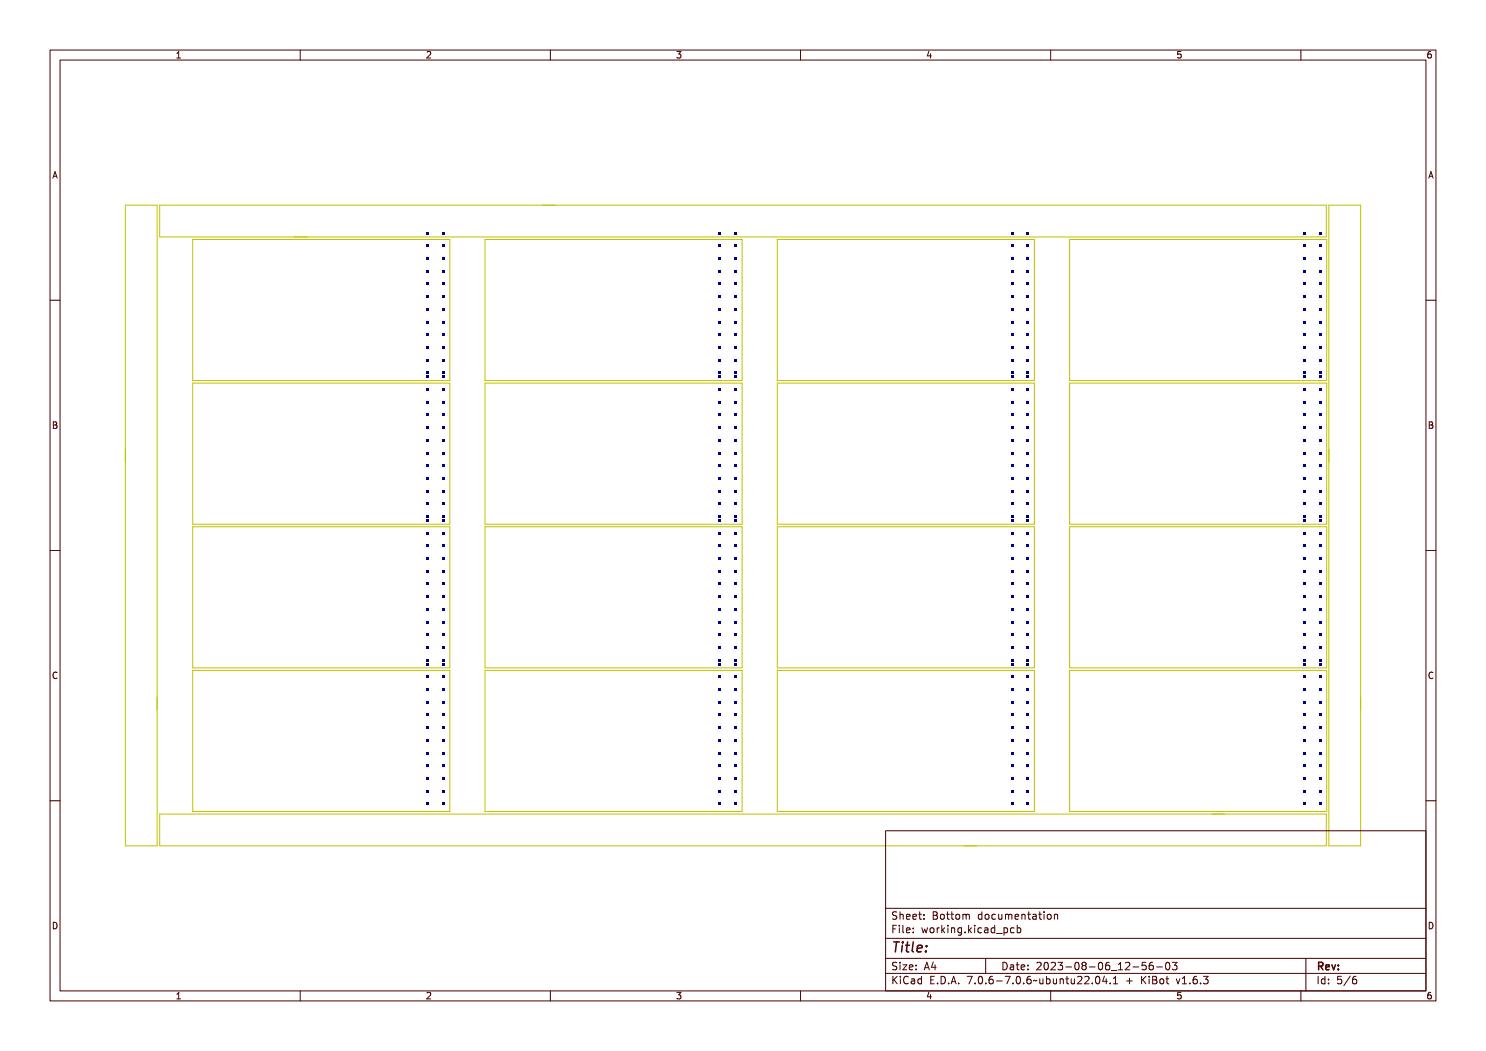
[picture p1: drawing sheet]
<svg xmlns="http://www.w3.org/2000/svg" width="297mm" height="210mm" viewBox="0 0 297 210" stroke-linecap="round" stroke-linejoin="round" font-family="sans-serif">
<defs><g id="words">
<text font-size="2.7" fill="#480000" x="178" y="190.3">Title:</text>
<g font-size="2" fill="#480000">
<text x="178" y="183.7">Sheet: Bottom documentation</text>
<text x="178" y="186.5">File: working.kicad_pcb</text>
<text x="178" y="193.9">Size: A4</text>
<text x="178" y="196.6">KiCad E.D.A. 7.0.6-7.0.6~ubuntu22.04.1 + KiBot v1.6.3</text>
<text x="200" y="193.9">Date: 2023-08-06_12-56-03</text>
<text x="263" y="196.6">Id: 5/6</text>
<text x="263" y="193.9">Rev:</text>
</g>
<g font-size="1.7" fill="#480000">
<text x="35" y="11.7">1</text>
<text x="85" y="11.7">2</text>
<text x="135" y="11.7">3</text>
<text x="185" y="11.7">4</text>
<text x="235" y="11.7">5</text>
<text x="285" y="11.7">6</text>
<text x="10.5" y="35.7">A</text>
<text x="285.5" y="35.7">A</text>
<text x="10.5" y="85.6">B</text>
<text x="285.5" y="85.6">B</text>
<text x="10.5" y="135.7">C</text>
<text x="285.5" y="135.7">C</text>
<text x="10.5" y="185.6">D</text>
<text x="285.5" y="185.6">D</text>
<text x="35" y="199.7">1</text>
<text x="85" y="199.7">2</text>
<text x="135" y="199.7">3</text>
<text x="185" y="199.7">4</text>
<text x="235" y="199.7">5</text>
<text x="285" y="199.7">6</text>
</g>
</g></defs>
<g fill="#000084">
<path d="M143.6 132.4h.6v.5h-.6z" fill-rule="evenodd"/>
<path d="M146.7 132.4h.6v.5h-.6z" fill-rule="evenodd"/>
<path d="M143.6 135h.6v.5h-.6z" fill-rule="evenodd"/>
<path d="M146.7 135h.6v.5h-.6z" fill-rule="evenodd"/>
<path d="M143.6 137.5h.6v.5h-.6z" fill-rule="evenodd"/>
<path d="M146.7 137.5h.6v.5h-.6z" fill-rule="evenodd"/>
<path d="M143.6 140.1h.6v.5h-.6z" fill-rule="evenodd"/>
<path d="M146.7 140.1h.6v.5h-.6z" fill-rule="evenodd"/>
<path d="M143.6 142.6h.6v.5h-.6z" fill-rule="evenodd"/>
<path d="M146.7 142.6h.6v.5h-.6z" fill-rule="evenodd"/>
<path d="M143.6 145.1h.6v.5h-.6z" fill-rule="evenodd"/>
<path d="M146.7 145.1h.6v.5h-.6z" fill-rule="evenodd"/>
<path d="M143.6 147.7h.6v.5h-.6z" fill-rule="evenodd"/>
<path d="M146.7 147.7h.6v.5h-.6z" fill-rule="evenodd"/>
<path d="M143.6 150.2h.6v.5h-.6z" fill-rule="evenodd"/>
<path d="M146.7 150.2h.6v.5h-.6z" fill-rule="evenodd"/>
<path d="M143.6 152.8h.6v.5h-.6z" fill-rule="evenodd"/>
<path d="M146.7 152.8h.6v.5h-.6z" fill-rule="evenodd"/>
<path d="M143.6 155.3h.6v.5h-.6z" fill-rule="evenodd"/>
<path d="M146.7 155.3h.6v.5h-.6z" fill-rule="evenodd"/>
<path d="M143.6 157.8h.6v.5h-.6z" fill-rule="evenodd"/>
<path d="M146.7 157.8h.6v.5h-.6z" fill-rule="evenodd"/>
<path d="M143.6 160.4h.6v.5h-.6z" fill-rule="evenodd"/>
<path d="M146.7 160.4h.6v.5h-.6z" fill-rule="evenodd"/>
<path d="M260.5 46.3h.5v.5h-.5z" fill-rule="evenodd"/>
<path d="M263.6 46.3h.5v.5h-.5z" fill-rule="evenodd"/>
<path d="M260.5 48.9h.5v.5h-.5z" fill-rule="evenodd"/>
<path d="M263.6 48.9h.5v.5h-.5z" fill-rule="evenodd"/>
<path d="M260.5 51.4h.5v.5h-.5z" fill-rule="evenodd"/>
<path d="M263.6 51.4h.5v.5h-.5z" fill-rule="evenodd"/>
<path d="M260.5 54h.5v.5h-.5z" fill-rule="evenodd"/>
<path d="M263.6 54h.5v.5h-.5z" fill-rule="evenodd"/>
<path d="M260.5 56.5h.5v.5h-.5z" fill-rule="evenodd"/>
<path d="M263.6 56.5h.5v.5h-.5z" fill-rule="evenodd"/>
<path d="M260.5 59h.5v.5h-.5z" fill-rule="evenodd"/>
<path d="M263.6 59h.5v.5h-.5z" fill-rule="evenodd"/>
<path d="M260.5 61.6h.5v.5h-.5z" fill-rule="evenodd"/>
<path d="M263.6 61.6h.5v.5h-.5z" fill-rule="evenodd"/>
<path d="M260.5 64.1h.5v.5h-.5z" fill-rule="evenodd"/>
<path d="M263.6 64.1h.5v.5h-.5z" fill-rule="evenodd"/>
<path d="M260.5 66.7h.5v.5h-.5z" fill-rule="evenodd"/>
<path d="M263.6 66.7h.5v.5h-.5z" fill-rule="evenodd"/>
<path d="M260.5 69.2h.5v.5h-.5z" fill-rule="evenodd"/>
<path d="M263.6 69.2h.5v.5h-.5z" fill-rule="evenodd"/>
<path d="M260.5 71.7h.5v.5h-.5z" fill-rule="evenodd"/>
<path d="M263.6 71.7h.5v.5h-.5z" fill-rule="evenodd"/>
<path d="M260.5 74.3h.5v.5h-.5z" fill-rule="evenodd"/>
<path d="M263.6 74.3h.5v.5h-.5z" fill-rule="evenodd"/>
<path d="M85.2 132.4h.5v.5h-.5z" fill-rule="evenodd"/>
<path d="M88.3 132.4h.5v.5h-.5z" fill-rule="evenodd"/>
<path d="M85.2 135h.5v.5h-.5z" fill-rule="evenodd"/>
<path d="M88.3 135h.5v.5h-.5z" fill-rule="evenodd"/>
<path d="M85.2 137.5h.5v.5h-.5z" fill-rule="evenodd"/>
<path d="M88.3 137.5h.5v.5h-.5z" fill-rule="evenodd"/>
<path d="M85.2 140.1h.5v.5h-.5z" fill-rule="evenodd"/>
<path d="M88.3 140.1h.5v.5h-.5z" fill-rule="evenodd"/>
<path d="M85.2 142.6h.5v.5h-.5z" fill-rule="evenodd"/>
<path d="M88.3 142.6h.5v.5h-.5z" fill-rule="evenodd"/>
<path d="M85.2 145.1h.5v.5h-.5z" fill-rule="evenodd"/>
<path d="M88.3 145.1h.5v.5h-.5z" fill-rule="evenodd"/>
<path d="M85.2 147.7h.5v.5h-.5z" fill-rule="evenodd"/>
<path d="M88.3 147.7h.5v.5h-.5z" fill-rule="evenodd"/>
<path d="M85.2 150.2h.5v.5h-.5z" fill-rule="evenodd"/>
<path d="M88.3 150.2h.5v.5h-.5z" fill-rule="evenodd"/>
<path d="M85.2 152.8h.5v.5h-.5z" fill-rule="evenodd"/>
<path d="M88.3 152.8h.5v.5h-.5z" fill-rule="evenodd"/>
<path d="M85.2 155.3h.5v.5h-.5z" fill-rule="evenodd"/>
<path d="M88.3 155.3h.5v.5h-.5z" fill-rule="evenodd"/>
<path d="M85.2 157.8h.5v.5h-.5z" fill-rule="evenodd"/>
<path d="M88.3 157.8h.5v.5h-.5z" fill-rule="evenodd"/>
<path d="M85.2 160.4h.5v.5h-.5z" fill-rule="evenodd"/>
<path d="M88.3 160.4h.5v.5h-.5z" fill-rule="evenodd"/>
<path d="M143.6 75h.6v.5h-.6z" fill-rule="evenodd"/>
<path d="M146.7 75h.6v.5h-.6z" fill-rule="evenodd"/>
<path d="M143.6 77.6h.6v.5h-.6z" fill-rule="evenodd"/>
<path d="M146.7 77.6h.6v.5h-.6z" fill-rule="evenodd"/>
<path d="M143.6 80.1h.6v.5h-.6z" fill-rule="evenodd"/>
<path d="M146.7 80.1h.6v.5h-.6z" fill-rule="evenodd"/>
<path d="M143.6 82.7h.6v.5h-.6z" fill-rule="evenodd"/>
<path d="M146.7 82.7h.6v.5h-.6z" fill-rule="evenodd"/>
<path d="M143.6 85.2h.6v.5h-.6z" fill-rule="evenodd"/>
<path d="M146.7 85.2h.6v.5h-.6z" fill-rule="evenodd"/>
<path d="M143.6 87.7h.6v.5h-.6z" fill-rule="evenodd"/>
<path d="M146.7 87.7h.6v.5h-.6z" fill-rule="evenodd"/>
<path d="M143.6 90.3h.6v.5h-.6z" fill-rule="evenodd"/>
<path d="M146.7 90.3h.6v.5h-.6z" fill-rule="evenodd"/>
<path d="M143.6 92.8h.6v.5h-.6z" fill-rule="evenodd"/>
<path d="M146.7 92.8h.6v.5h-.6z" fill-rule="evenodd"/>
<path d="M143.6 95.4h.6v.5h-.6z" fill-rule="evenodd"/>
<path d="M146.7 95.4h.6v.5h-.6z" fill-rule="evenodd"/>
<path d="M143.6 97.9h.6v.5h-.6z" fill-rule="evenodd"/>
<path d="M146.7 97.9h.6v.5h-.6z" fill-rule="evenodd"/>
<path d="M143.6 100.4h.6v.5h-.6z" fill-rule="evenodd"/>
<path d="M146.7 100.4h.6v.5h-.6z" fill-rule="evenodd"/>
<path d="M143.6 103h.6v.5h-.6z" fill-rule="evenodd"/>
<path d="M146.7 103h.6v.5h-.6z" fill-rule="evenodd"/>
<path d="M202.1 132.4h.5v.5h-.5z" fill-rule="evenodd"/>
<path d="M205.2 132.4h.5v.5h-.5z" fill-rule="evenodd"/>
<path d="M202.1 135h.5v.5h-.5z" fill-rule="evenodd"/>
<path d="M205.2 135h.5v.5h-.5z" fill-rule="evenodd"/>
<path d="M202.1 137.5h.5v.5h-.5z" fill-rule="evenodd"/>
<path d="M205.2 137.5h.5v.5h-.5z" fill-rule="evenodd"/>
<path d="M202.1 140.1h.5v.5h-.5z" fill-rule="evenodd"/>
<path d="M205.2 140.1h.5v.5h-.5z" fill-rule="evenodd"/>
<path d="M202.1 142.6h.5v.5h-.5z" fill-rule="evenodd"/>
<path d="M205.2 142.6h.5v.5h-.5z" fill-rule="evenodd"/>
<path d="M202.1 145.1h.5v.5h-.5z" fill-rule="evenodd"/>
<path d="M205.2 145.1h.5v.5h-.5z" fill-rule="evenodd"/>
<path d="M202.1 147.7h.5v.5h-.5z" fill-rule="evenodd"/>
<path d="M205.2 147.7h.5v.5h-.5z" fill-rule="evenodd"/>
<path d="M202.1 150.2h.5v.5h-.5z" fill-rule="evenodd"/>
<path d="M205.2 150.2h.5v.5h-.5z" fill-rule="evenodd"/>
<path d="M202.1 152.8h.5v.5h-.5z" fill-rule="evenodd"/>
<path d="M205.2 152.8h.5v.5h-.5z" fill-rule="evenodd"/>
<path d="M202.1 155.3h.5v.5h-.5z" fill-rule="evenodd"/>
<path d="M205.2 155.3h.5v.5h-.5z" fill-rule="evenodd"/>
<path d="M202.1 157.8h.5v.5h-.5z" fill-rule="evenodd"/>
<path d="M205.2 157.8h.5v.5h-.5z" fill-rule="evenodd"/>
<path d="M202.1 160.4h.5v.5h-.5z" fill-rule="evenodd"/>
<path d="M205.2 160.4h.5v.5h-.5z" fill-rule="evenodd"/>
<path d="M85.2 46.3h.5v.5h-.5z" fill-rule="evenodd"/>
<path d="M88.3 46.3h.5v.5h-.5z" fill-rule="evenodd"/>
<path d="M85.2 48.9h.5v.5h-.5z" fill-rule="evenodd"/>
<path d="M88.3 48.9h.5v.5h-.5z" fill-rule="evenodd"/>
<path d="M85.2 51.4h.5v.5h-.5z" fill-rule="evenodd"/>
<path d="M88.3 51.4h.5v.5h-.5z" fill-rule="evenodd"/>
<path d="M85.2 54h.5v.5h-.5z" fill-rule="evenodd"/>
<path d="M88.3 54h.5v.5h-.5z" fill-rule="evenodd"/>
<path d="M85.2 56.5h.5v.5h-.5z" fill-rule="evenodd"/>
<path d="M88.3 56.5h.5v.5h-.5z" fill-rule="evenodd"/>
<path d="M85.2 59h.5v.5h-.5z" fill-rule="evenodd"/>
<path d="M88.3 59h.5v.5h-.5z" fill-rule="evenodd"/>
<path d="M85.2 61.6h.5v.5h-.5z" fill-rule="evenodd"/>
<path d="M88.3 61.6h.5v.5h-.5z" fill-rule="evenodd"/>
<path d="M85.2 64.1h.5v.5h-.5z" fill-rule="evenodd"/>
<path d="M88.3 64.1h.5v.5h-.5z" fill-rule="evenodd"/>
<path d="M85.2 66.7h.5v.5h-.5z" fill-rule="evenodd"/>
<path d="M88.3 66.7h.5v.5h-.5z" fill-rule="evenodd"/>
<path d="M85.2 69.2h.5v.5h-.5z" fill-rule="evenodd"/>
<path d="M88.3 69.2h.5v.5h-.5z" fill-rule="evenodd"/>
<path d="M85.2 71.7h.5v.5h-.5z" fill-rule="evenodd"/>
<path d="M88.3 71.7h.5v.5h-.5z" fill-rule="evenodd"/>
<path d="M85.2 74.3h.5v.5h-.5z" fill-rule="evenodd"/>
<path d="M88.3 74.3h.5v.5h-.5z" fill-rule="evenodd"/>
<path d="M143.6 103.7h.6v.5h-.6z" fill-rule="evenodd"/>
<path d="M146.7 103.7h.6v.5h-.6z" fill-rule="evenodd"/>
<path d="M143.6 106.3h.6v.5h-.6z" fill-rule="evenodd"/>
<path d="M146.7 106.3h.6v.5h-.6z" fill-rule="evenodd"/>
<path d="M143.6 108.8h.6v.5h-.6z" fill-rule="evenodd"/>
<path d="M146.7 108.8h.6v.5h-.6z" fill-rule="evenodd"/>
<path d="M143.6 111.4h.6v.5h-.6z" fill-rule="evenodd"/>
<path d="M146.7 111.4h.6v.5h-.6z" fill-rule="evenodd"/>
<path d="M143.6 113.9h.6v.5h-.6z" fill-rule="evenodd"/>
<path d="M146.7 113.9h.6v.5h-.6z" fill-rule="evenodd"/>
<path d="M143.6 116.4h.6v.5h-.6z" fill-rule="evenodd"/>
<path d="M146.7 116.4h.6v.5h-.6z" fill-rule="evenodd"/>
<path d="M143.6 119h.6v.5h-.6z" fill-rule="evenodd"/>
<path d="M146.7 119h.6v.5h-.6z" fill-rule="evenodd"/>
<path d="M143.6 121.5h.6v.5h-.6z" fill-rule="evenodd"/>
<path d="M146.7 121.5h.6v.5h-.6z" fill-rule="evenodd"/>
<path d="M143.6 124.1h.6v.5h-.6z" fill-rule="evenodd"/>
<path d="M146.7 124.1h.6v.5h-.6z" fill-rule="evenodd"/>
<path d="M143.6 126.6h.6v.5h-.6z" fill-rule="evenodd"/>
<path d="M146.7 126.6h.6v.5h-.6z" fill-rule="evenodd"/>
<path d="M143.6 129.1h.6v.5h-.6z" fill-rule="evenodd"/>
<path d="M146.7 129.1h.6v.5h-.6z" fill-rule="evenodd"/>
<path d="M143.6 131.7h.6v.5h-.6z" fill-rule="evenodd"/>
<path d="M146.7 131.7h.6v.5h-.6z" fill-rule="evenodd"/>
<path d="M260.5 132.4h.5v.5h-.5z" fill-rule="evenodd"/>
<path d="M263.6 132.4h.5v.5h-.5z" fill-rule="evenodd"/>
<path d="M260.5 135h.5v.5h-.5z" fill-rule="evenodd"/>
<path d="M263.6 135h.5v.5h-.5z" fill-rule="evenodd"/>
<path d="M260.5 137.5h.5v.5h-.5z" fill-rule="evenodd"/>
<path d="M263.6 137.5h.5v.5h-.5z" fill-rule="evenodd"/>
<path d="M260.5 140.1h.5v.5h-.5z" fill-rule="evenodd"/>
<path d="M263.6 140.1h.5v.5h-.5z" fill-rule="evenodd"/>
<path d="M260.5 142.6h.5v.5h-.5z" fill-rule="evenodd"/>
<path d="M263.6 142.6h.5v.5h-.5z" fill-rule="evenodd"/>
<path d="M260.5 145.1h.5v.5h-.5z" fill-rule="evenodd"/>
<path d="M263.6 145.1h.5v.5h-.5z" fill-rule="evenodd"/>
<path d="M260.5 147.7h.5v.5h-.5z" fill-rule="evenodd"/>
<path d="M263.6 147.7h.5v.5h-.5z" fill-rule="evenodd"/>
<path d="M260.5 150.2h.5v.5h-.5z" fill-rule="evenodd"/>
<path d="M263.6 150.2h.5v.5h-.5z" fill-rule="evenodd"/>
<path d="M260.5 152.8h.5v.5h-.5z" fill-rule="evenodd"/>
<path d="M263.6 152.8h.5v.5h-.5z" fill-rule="evenodd"/>
<path d="M260.5 155.3h.5v.5h-.5z" fill-rule="evenodd"/>
<path d="M263.6 155.3h.5v.5h-.5z" fill-rule="evenodd"/>
<path d="M260.5 157.8h.5v.5h-.5z" fill-rule="evenodd"/>
<path d="M263.6 157.8h.5v.5h-.5z" fill-rule="evenodd"/>
<path d="M260.5 160.4h.5v.5h-.5z" fill-rule="evenodd"/>
<path d="M263.6 160.4h.5v.5h-.5z" fill-rule="evenodd"/>
<path d="M202.1 46.3h.5v.5h-.5z" fill-rule="evenodd"/>
<path d="M205.2 46.3h.5v.5h-.5z" fill-rule="evenodd"/>
<path d="M202.1 48.9h.5v.5h-.5z" fill-rule="evenodd"/>
<path d="M205.2 48.9h.5v.5h-.5z" fill-rule="evenodd"/>
<path d="M202.1 51.4h.5v.5h-.5z" fill-rule="evenodd"/>
<path d="M205.2 51.4h.5v.5h-.5z" fill-rule="evenodd"/>
<path d="M202.1 54h.5v.5h-.5z" fill-rule="evenodd"/>
<path d="M205.2 54h.5v.5h-.5z" fill-rule="evenodd"/>
<path d="M202.1 56.5h.5v.5h-.5z" fill-rule="evenodd"/>
<path d="M205.2 56.5h.5v.5h-.5z" fill-rule="evenodd"/>
<path d="M202.1 59h.5v.5h-.5z" fill-rule="evenodd"/>
<path d="M205.2 59h.5v.5h-.5z" fill-rule="evenodd"/>
<path d="M202.1 61.6h.5v.5h-.5z" fill-rule="evenodd"/>
<path d="M205.2 61.6h.5v.5h-.5z" fill-rule="evenodd"/>
<path d="M202.1 64.1h.5v.5h-.5z" fill-rule="evenodd"/>
<path d="M205.2 64.1h.5v.5h-.5z" fill-rule="evenodd"/>
<path d="M202.1 66.7h.5v.5h-.5z" fill-rule="evenodd"/>
<path d="M205.2 66.7h.5v.5h-.5z" fill-rule="evenodd"/>
<path d="M202.1 69.2h.5v.5h-.5z" fill-rule="evenodd"/>
<path d="M205.2 69.2h.5v.5h-.5z" fill-rule="evenodd"/>
<path d="M202.1 71.7h.5v.5h-.5z" fill-rule="evenodd"/>
<path d="M205.2 71.7h.5v.5h-.5z" fill-rule="evenodd"/>
<path d="M202.1 74.3h.5v.5h-.5z" fill-rule="evenodd"/>
<path d="M205.2 74.3h.5v.5h-.5z" fill-rule="evenodd"/>
<path d="M202.1 103.7h.5v.5h-.5z" fill-rule="evenodd"/>
<path d="M205.2 103.7h.5v.5h-.5z" fill-rule="evenodd"/>
<path d="M202.1 106.3h.5v.5h-.5z" fill-rule="evenodd"/>
<path d="M205.2 106.3h.5v.5h-.5z" fill-rule="evenodd"/>
<path d="M202.1 108.8h.5v.5h-.5z" fill-rule="evenodd"/>
<path d="M205.2 108.8h.5v.5h-.5z" fill-rule="evenodd"/>
<path d="M202.1 111.4h.5v.5h-.5z" fill-rule="evenodd"/>
<path d="M205.2 111.4h.5v.5h-.5z" fill-rule="evenodd"/>
<path d="M202.1 113.9h.5v.5h-.5z" fill-rule="evenodd"/>
<path d="M205.2 113.9h.5v.5h-.5z" fill-rule="evenodd"/>
<path d="M202.1 116.4h.5v.5h-.5z" fill-rule="evenodd"/>
<path d="M205.2 116.4h.5v.5h-.5z" fill-rule="evenodd"/>
<path d="M202.1 119h.5v.5h-.5z" fill-rule="evenodd"/>
<path d="M205.2 119h.5v.5h-.5z" fill-rule="evenodd"/>
<path d="M202.1 121.5h.5v.5h-.5z" fill-rule="evenodd"/>
<path d="M205.2 121.5h.5v.5h-.5z" fill-rule="evenodd"/>
<path d="M202.1 124.1h.5v.5h-.5z" fill-rule="evenodd"/>
<path d="M205.2 124.1h.5v.5h-.5z" fill-rule="evenodd"/>
<path d="M202.1 126.6h.5v.5h-.5z" fill-rule="evenodd"/>
<path d="M205.2 126.6h.5v.5h-.5z" fill-rule="evenodd"/>
<path d="M202.1 129.1h.5v.5h-.5z" fill-rule="evenodd"/>
<path d="M205.2 129.1h.5v.5h-.5z" fill-rule="evenodd"/>
<path d="M202.1 131.7h.5v.5h-.5z" fill-rule="evenodd"/>
<path d="M205.2 131.7h.5v.5h-.5z" fill-rule="evenodd"/>
<path d="M85.2 75h.5v.5h-.5z" fill-rule="evenodd"/>
<path d="M88.3 75h.5v.5h-.5z" fill-rule="evenodd"/>
<path d="M85.2 77.6h.5v.5h-.5z" fill-rule="evenodd"/>
<path d="M88.3 77.6h.5v.5h-.5z" fill-rule="evenodd"/>
<path d="M85.2 80.1h.5v.5h-.5z" fill-rule="evenodd"/>
<path d="M88.3 80.1h.5v.5h-.5z" fill-rule="evenodd"/>
<path d="M85.2 82.7h.5v.5h-.5z" fill-rule="evenodd"/>
<path d="M88.3 82.7h.5v.5h-.5z" fill-rule="evenodd"/>
<path d="M85.2 85.2h.5v.5h-.5z" fill-rule="evenodd"/>
<path d="M88.3 85.2h.5v.5h-.5z" fill-rule="evenodd"/>
<path d="M85.2 87.7h.5v.5h-.5z" fill-rule="evenodd"/>
<path d="M88.3 87.7h.5v.5h-.5z" fill-rule="evenodd"/>
<path d="M85.2 90.3h.5v.5h-.5z" fill-rule="evenodd"/>
<path d="M88.3 90.3h.5v.5h-.5z" fill-rule="evenodd"/>
<path d="M85.2 92.8h.5v.5h-.5z" fill-rule="evenodd"/>
<path d="M88.3 92.8h.5v.5h-.5z" fill-rule="evenodd"/>
<path d="M85.2 95.4h.5v.5h-.5z" fill-rule="evenodd"/>
<path d="M88.3 95.4h.5v.5h-.5z" fill-rule="evenodd"/>
<path d="M85.2 97.9h.5v.5h-.5z" fill-rule="evenodd"/>
<path d="M88.3 97.9h.5v.5h-.5z" fill-rule="evenodd"/>
<path d="M85.2 100.4h.5v.5h-.5z" fill-rule="evenodd"/>
<path d="M88.3 100.4h.5v.5h-.5z" fill-rule="evenodd"/>
<path d="M85.2 103h.5v.5h-.5z" fill-rule="evenodd"/>
<path d="M88.3 103h.5v.5h-.5z" fill-rule="evenodd"/>
<path d="M202.1 75h.5v.5h-.5z" fill-rule="evenodd"/>
<path d="M205.2 75h.5v.5h-.5z" fill-rule="evenodd"/>
<path d="M202.1 77.6h.5v.5h-.5z" fill-rule="evenodd"/>
<path d="M205.2 77.6h.5v.5h-.5z" fill-rule="evenodd"/>
<path d="M202.1 80.1h.5v.5h-.5z" fill-rule="evenodd"/>
<path d="M205.2 80.1h.5v.5h-.5z" fill-rule="evenodd"/>
<path d="M202.1 82.7h.5v.5h-.5z" fill-rule="evenodd"/>
<path d="M205.2 82.7h.5v.5h-.5z" fill-rule="evenodd"/>
<path d="M202.1 85.2h.5v.5h-.5z" fill-rule="evenodd"/>
<path d="M205.2 85.2h.5v.5h-.5z" fill-rule="evenodd"/>
<path d="M202.1 87.7h.5v.5h-.5z" fill-rule="evenodd"/>
<path d="M205.2 87.7h.5v.5h-.5z" fill-rule="evenodd"/>
<path d="M202.1 90.3h.5v.5h-.5z" fill-rule="evenodd"/>
<path d="M205.2 90.3h.5v.5h-.5z" fill-rule="evenodd"/>
<path d="M202.1 92.8h.5v.5h-.5z" fill-rule="evenodd"/>
<path d="M205.2 92.8h.5v.5h-.5z" fill-rule="evenodd"/>
<path d="M202.1 95.4h.5v.5h-.5z" fill-rule="evenodd"/>
<path d="M205.2 95.4h.5v.5h-.5z" fill-rule="evenodd"/>
<path d="M202.1 97.9h.5v.5h-.5z" fill-rule="evenodd"/>
<path d="M205.2 97.9h.5v.5h-.5z" fill-rule="evenodd"/>
<path d="M202.1 100.4h.5v.5h-.5z" fill-rule="evenodd"/>
<path d="M205.2 100.4h.5v.5h-.5z" fill-rule="evenodd"/>
<path d="M202.1 103h.5v.5h-.5z" fill-rule="evenodd"/>
<path d="M205.2 103h.5v.5h-.5z" fill-rule="evenodd"/>
<path d="M260.5 103.7h.5v.5h-.5z" fill-rule="evenodd"/>
<path d="M263.6 103.7h.5v.5h-.5z" fill-rule="evenodd"/>
<path d="M260.5 106.3h.5v.5h-.5z" fill-rule="evenodd"/>
<path d="M263.6 106.3h.5v.5h-.5z" fill-rule="evenodd"/>
<path d="M260.5 108.8h.5v.5h-.5z" fill-rule="evenodd"/>
<path d="M263.6 108.8h.5v.5h-.5z" fill-rule="evenodd"/>
<path d="M260.5 111.4h.5v.5h-.5z" fill-rule="evenodd"/>
<path d="M263.6 111.4h.5v.5h-.5z" fill-rule="evenodd"/>
<path d="M260.5 113.9h.5v.5h-.5z" fill-rule="evenodd"/>
<path d="M263.6 113.9h.5v.5h-.5z" fill-rule="evenodd"/>
<path d="M260.5 116.4h.5v.5h-.5z" fill-rule="evenodd"/>
<path d="M263.6 116.4h.5v.5h-.5z" fill-rule="evenodd"/>
<path d="M260.5 119h.5v.5h-.5z" fill-rule="evenodd"/>
<path d="M263.6 119h.5v.5h-.5z" fill-rule="evenodd"/>
<path d="M260.5 121.5h.5v.5h-.5z" fill-rule="evenodd"/>
<path d="M263.6 121.5h.5v.5h-.5z" fill-rule="evenodd"/>
<path d="M260.5 124.1h.5v.5h-.5z" fill-rule="evenodd"/>
<path d="M263.6 124.1h.5v.5h-.5z" fill-rule="evenodd"/>
<path d="M260.5 126.6h.5v.5h-.5z" fill-rule="evenodd"/>
<path d="M263.6 126.6h.5v.5h-.5z" fill-rule="evenodd"/>
<path d="M260.5 129.1h.5v.5h-.5z" fill-rule="evenodd"/>
<path d="M263.6 129.1h.5v.5h-.5z" fill-rule="evenodd"/>
<path d="M260.5 131.7h.5v.5h-.5z" fill-rule="evenodd"/>
<path d="M263.6 131.7h.5v.5h-.5z" fill-rule="evenodd"/>
<path d="M260.5 75h.5v.5h-.5z" fill-rule="evenodd"/>
<path d="M263.6 75h.5v.5h-.5z" fill-rule="evenodd"/>
<path d="M260.5 77.6h.5v.5h-.5z" fill-rule="evenodd"/>
<path d="M263.6 77.6h.5v.5h-.5z" fill-rule="evenodd"/>
<path d="M260.5 80.1h.5v.5h-.5z" fill-rule="evenodd"/>
<path d="M263.6 80.1h.5v.5h-.5z" fill-rule="evenodd"/>
<path d="M260.5 82.7h.5v.5h-.5z" fill-rule="evenodd"/>
<path d="M263.6 82.7h.5v.5h-.5z" fill-rule="evenodd"/>
<path d="M260.5 85.2h.5v.5h-.5z" fill-rule="evenodd"/>
<path d="M263.6 85.2h.5v.5h-.5z" fill-rule="evenodd"/>
<path d="M260.5 87.7h.5v.5h-.5z" fill-rule="evenodd"/>
<path d="M263.6 87.7h.5v.5h-.5z" fill-rule="evenodd"/>
<path d="M260.5 90.3h.5v.5h-.5z" fill-rule="evenodd"/>
<path d="M263.6 90.3h.5v.5h-.5z" fill-rule="evenodd"/>
<path d="M260.5 92.8h.5v.5h-.5z" fill-rule="evenodd"/>
<path d="M263.6 92.8h.5v.5h-.5z" fill-rule="evenodd"/>
<path d="M260.5 95.4h.5v.5h-.5z" fill-rule="evenodd"/>
<path d="M263.6 95.4h.5v.5h-.5z" fill-rule="evenodd"/>
<path d="M260.5 97.9h.5v.5h-.5z" fill-rule="evenodd"/>
<path d="M263.6 97.9h.5v.5h-.5z" fill-rule="evenodd"/>
<path d="M260.5 100.4h.5v.5h-.5z" fill-rule="evenodd"/>
<path d="M263.6 100.4h.5v.5h-.5z" fill-rule="evenodd"/>
<path d="M260.5 103h.5v.5h-.5z" fill-rule="evenodd"/>
<path d="M263.6 103h.5v.5h-.5z" fill-rule="evenodd"/>
<path d="M143.6 46.3h.6v.5h-.6z" fill-rule="evenodd"/>
<path d="M146.7 46.3h.6v.5h-.6z" fill-rule="evenodd"/>
<path d="M143.6 48.9h.6v.5h-.6z" fill-rule="evenodd"/>
<path d="M146.7 48.9h.6v.5h-.6z" fill-rule="evenodd"/>
<path d="M143.6 51.4h.6v.5h-.6z" fill-rule="evenodd"/>
<path d="M146.7 51.4h.6v.5h-.6z" fill-rule="evenodd"/>
<path d="M143.6 54h.6v.5h-.6z" fill-rule="evenodd"/>
<path d="M146.7 54h.6v.5h-.6z" fill-rule="evenodd"/>
<path d="M143.6 56.5h.6v.5h-.6z" fill-rule="evenodd"/>
<path d="M146.7 56.5h.6v.5h-.6z" fill-rule="evenodd"/>
<path d="M143.6 59h.6v.5h-.6z" fill-rule="evenodd"/>
<path d="M146.7 59h.6v.5h-.6z" fill-rule="evenodd"/>
<path d="M143.6 61.6h.6v.5h-.6z" fill-rule="evenodd"/>
<path d="M146.7 61.6h.6v.5h-.6z" fill-rule="evenodd"/>
<path d="M143.6 64.1h.6v.5h-.6z" fill-rule="evenodd"/>
<path d="M146.7 64.1h.6v.5h-.6z" fill-rule="evenodd"/>
<path d="M143.6 66.7h.6v.5h-.6z" fill-rule="evenodd"/>
<path d="M146.7 66.7h.6v.5h-.6z" fill-rule="evenodd"/>
<path d="M143.6 69.2h.6v.5h-.6z" fill-rule="evenodd"/>
<path d="M146.7 69.2h.6v.5h-.6z" fill-rule="evenodd"/>
<path d="M143.6 71.7h.6v.5h-.6z" fill-rule="evenodd"/>
<path d="M146.7 71.7h.6v.5h-.6z" fill-rule="evenodd"/>
<path d="M143.6 74.3h.6v.5h-.6z" fill-rule="evenodd"/>
<path d="M146.7 74.3h.6v.5h-.6z" fill-rule="evenodd"/>
<path d="M85.2 103.7h.5v.5h-.5z" fill-rule="evenodd"/>
<path d="M88.3 103.7h.5v.5h-.5z" fill-rule="evenodd"/>
<path d="M85.2 106.3h.5v.5h-.5z" fill-rule="evenodd"/>
<path d="M88.3 106.3h.5v.5h-.5z" fill-rule="evenodd"/>
<path d="M85.2 108.8h.5v.5h-.5z" fill-rule="evenodd"/>
<path d="M88.3 108.8h.5v.5h-.5z" fill-rule="evenodd"/>
<path d="M85.2 111.4h.5v.5h-.5z" fill-rule="evenodd"/>
<path d="M88.3 111.4h.5v.5h-.5z" fill-rule="evenodd"/>
<path d="M85.2 113.9h.5v.5h-.5z" fill-rule="evenodd"/>
<path d="M88.3 113.9h.5v.5h-.5z" fill-rule="evenodd"/>
<path d="M85.2 116.4h.5v.5h-.5z" fill-rule="evenodd"/>
<path d="M88.3 116.4h.5v.5h-.5z" fill-rule="evenodd"/>
<path d="M85.2 119h.5v.5h-.5z" fill-rule="evenodd"/>
<path d="M88.3 119h.5v.5h-.5z" fill-rule="evenodd"/>
<path d="M85.2 121.5h.5v.5h-.5z" fill-rule="evenodd"/>
<path d="M88.3 121.5h.5v.5h-.5z" fill-rule="evenodd"/>
<path d="M85.2 124.1h.5v.5h-.5z" fill-rule="evenodd"/>
<path d="M88.3 124.1h.5v.5h-.5z" fill-rule="evenodd"/>
<path d="M85.2 126.6h.5v.5h-.5z" fill-rule="evenodd"/>
<path d="M88.3 126.6h.5v.5h-.5z" fill-rule="evenodd"/>
<path d="M85.2 129.1h.5v.5h-.5z" fill-rule="evenodd"/>
<path d="M88.3 129.1h.5v.5h-.5z" fill-rule="evenodd"/>
<path d="M85.2 131.7h.5v.5h-.5z" fill-rule="evenodd"/>
<path d="M88.3 131.7h.5v.5h-.5z" fill-rule="evenodd"/>
</g>
<g fill="none" stroke="#c2c200" stroke-width=".2">
<path d="M25.1 41h6.3v128h-6.3zM31.9 41h233.2v6.3h-233.2zM38.5 47.9h51.4v28.1h-51.4zM96.9 47.9h51.4v28.1h-51.4zM155.4 47.9h51.3v28.1h-51.3zM213.8 47.9h51.4v28.1h-51.4zM265.6 41h6.3v128h-6.3zM38.5 76.6h51.4v28.2h-51.4zM96.9 76.6h51.4v28.2h-51.4zM155.4 76.6h51.3v28.2h-51.3zM213.8 76.6h51.4v28.2h-51.4zM38.5 105.3h51.4v28.2h-51.4z"/>
<path d="M96.9 105.3h51.4v28.2h-51.4zM155.4 105.3h51.3v28.2h-51.3zM213.8 105.3h51.4v28.2h-51.4zM38.5 134h51.4v28.2h-51.4zM96.9 134h51.4v28.2h-51.4zM155.4 134h51.3v28.2h-51.3zM213.8 134h51.4v28.2h-51.4zM31.9 162.7h233.2v6.3h-233.2z"/>
</g>
<g fill="none" stroke="#480000" stroke-width=".2">
<path d="M10 10h277v190h-277zM12 12h273v186h-273zM60 10v2M110 10v2M160 10v2M210 10v2M260 10v2M10 60h2M285 60h2M10 110h2M285 110h2M10 160h2"/>
<path d="M285 160h2M177 166h108v32h-108zM60 198v2M110 198v2M160 198v2M177 181.5h108M177 187.5h108M177 191.5h108M177 194.5h108M178.1 195.2h.2v.6l.6-.6h.3l-.6 .6 .6 .8h-.2l-.5-.7-.2 .2v.5h-.2zM178.2 185h.9v.2h-.7v.4h.6v.2h-.6v.7h-.2zM178.3 182.4l.5-.1h.2v.2a.31 .31 0 0 0-.5-.1 .31 .31 0 0 0 0 .5 .5 .5 0 0 1 .6 .6 .5 .5 0 0 1-.8 .2l-.1-.2a.34 .34 0 0 0 .4 .1 .34 .34 0 0 0 .1-.5 .47 .47 0 0 1-.5-.2 .47 .47 0 0 1 .1-.5z"/>
<path d="M178.3 192.5l.5-.1h.2v.2a.31 .31 0 0 0-.5-.1 .31 .31 0 0 0 0 .5 .5 .5 0 0 1 .6 .6 .5 .5 0 0 1-.8 .2l-.1-.2a.34 .34 0 0 0 .4 .1 .34 .34 0 0 0 .1-.5 .47 .47 0 0 1-.5-.2 .47 .47 0 0 1 .1-.5zM179.4 182.2h.2v.6a.35 .35 0 0 1 .4-.1 .35 .35 0 0 1 .2 .4v.6h-.2v-.8h-.4v.8h-.2zM179.5 185.4h.4v.9h.4v.2h-.9v-.2h.3v-.8h-.2zM179.5 192.8h.4v.9h.4v.1h-.9v-.1h.3v-.8h-.2zM179.5 195.6h.4v.9h.4v.1h-.9v-.1h.3v-.8h-.2zM179.7 184.9h.2v.3h-.2zM179.7 192.3h.2v.3h-.2zM179.7 195.1h.2v.3h-.2zM180.6 184.9h.4v1.3l.4 .1v.2l-.5-.2v-1.2h-.3zM180.6 192.8h.8l-.6 .9h.6v.1h-.8l.6-.9h-.6zM180.7 182.8l.1-.1a.49 .49 0 0 1 .5 0 .49 .49 0 0 1 .2 .5h-.8a.42 .42 0 0 0 .3 .4 .42 .42 0 0 0 .4-.1 .47 .47 0 0 1-.4 .3 .47 .47 0 0 1-.4-.3zM180.7 195.4a.4 .4 0 0 1 .4-.3 .4 .4 0 0 1 .4 .3 .56 .56 0 0 0-.8 .4 .56 .56 0 0 0 .5 .7l.3-.1a.43 .43 0 0 1-.5 .3 .43 .43 0 0 1-.4-.4v-.6z"/>
<path d="M180.8 182.9l.4-.1 .1 .3h-.6zM181.8 195.6l.3-.1a.43 .43 0 0 1 .5 .5v.6h-.1v-.1a.38 .38 0 0 1-.5 .2 .38 .38 0 0 1-.2-.5 .38 .38 0 0 1 .4-.2h.3a.35 .35 0 0 0-.3-.4 .35 .35 0 0 0-.4 .2zM181.9 182.8l.1-.1a.49 .49 0 0 1 .5 0 .49 .49 0 0 1 .2 .5h-.8a.42 .42 0 0 0 .3 .4 .42 .42 0 0 0 .5-.1 .47 .47 0 0 1-.5 .3 .47 .47 0 0 1-.4-.3zM181.9 185.5l.1-.1a.49 .49 0 0 1 .5 0 .49 .49 0 0 1 .2 .5h-.8a.42 .42 0 0 0 .3 .4 .42 .42 0 0 0 .5-.1 .47 .47 0 0 1-.5 .3 .47 .47 0 0 1-.4-.3zM181.9 192.9l.1-.1a.49 .49 0 0 1 .5 0 .49 .49 0 0 1 .2 .5h-.8a.42 .42 0 0 0 .3 .4 .42 .42 0 0 0 .5-.1 .47 .47 0 0 1-.5 .3 .47 .47 0 0 1-.4-.3zM182 196.2l.5-.1a.31 .31 0 0 1-.2 .4 .31 .31 0 0 1-.4-.1zM182 182.9l.4-.1 .1 .3h-.6zM182 185.6l.4-.1 .1 .3h-.6zM182 193l.4-.1 .1 .3h-.6zM183 195.7l.4-.2 .2 .2v-.6h.2v1.5h-.2v-.1a.42 .42 0 0 1-.5 .1 .42 .42 0 0 1-.2-.5zM183.2 195.8l.1-.1a.4 .4 0 0 1 .3 .4 .4 .4 0 0 1-.3 .4l-.2-.2zM183.2 182.3h.2v.4h.4v.1h-.4v.7l.4 .1v.1h-.4l-.1-.1-.1-.8h-.3v-.1h.3z"/>
<path d="M183.3 185.4h.2v.3h-.2zM183.3 186.2h.2v.3h-.2zM183.3 192.8h.2v.3h-.2zM183.3 193.6h.2v.2h-.2zM184.5 182.7h.2v.3h-.2zM184.5 183.5h.2v.2h-.2zM185.2 185.4h.2l.2 .8 .1-.5h.2l.2 .5 .1-.8h.2l-.2 1.1h-.2l-.2-.7-.2 .7h-.1zM185.4 195.2h.9v.2h-.7v.4h.6v.2h-.6v.5h.7v.1h-.9zM185.7 192.4h.2l.5 1.4h-.2l-.1-.3h-.5l-.1 .3h-.2zM185.8 192.6l.2 .7h-.4zM186.6 182.3h.4a.35 .35 0 0 1 .5 .2 .35 .35 0 0 1-.3 .5 .41 .41 0 0 1 .3 .5 .41 .41 0 0 1-.5 .2h-.4zM186.8 183.1h.2a.27 .27 0 0 1 .3 .2 .27 .27 0 0 1-.3 .3h-.2z"/>
<path d="M186.8 182.5h.2a.23 .23 0 0 1 .3 .2 .23 .23 0 0 1-.3 .2h-.2zM186.8 185.6l.1-.1a.39 .39 0 0 1 .4 .4 .39 .39 0 0 1-.4 .4l-.1-.2zM186.9 196.4h.2v.2h-.2zM187.1 192.4h.2v.9h.2v.2h-.2v.3h-.2v-.3h-.6zM187.1 192.6v.7h-.4zM187.8 195.2a.76 .76 0 0 1 .9 .7 .76 .76 0 0 1-.9 .7zM188 195.4a.57 .57 0 0 1 .5 .5 .57 .57 0 0 1-.5 .6zM188 185.4h.2v.2v-.1a.29 .29 0 0 1 .3-.2 .29 .29 0 0 1 .3 .3 .37 .37 0 0 0-.5-.1 .37 .37 0 0 0-.1 .4v.6h-.2zM188 182.9l.1-.1a.39 .39 0 0 1 .4 .4 .39 .39 0 0 1-.4 .4l-.1-.2zM189.1 184.9h.1v.9l.5-.4h.2l-.4 .4 .5 .7h-.2l-.4-.6-.2 .1v.5h-.1zM189.2 182.3h.2v.4h.4v.1h-.4v.7l.4 .1v.1h-.4l-.1-.1-.1-.8h-.2v-.1h.2zM189.3 196.4h.3v.2h-.3z"/>
<path d="M190.3 185.4h.4v.9h.4v.2h-.9v-.2h.4v-.8h-.3zM190.5 182.3h.1v.4h.4v.1h-.4v.7l.4 .1v.1h-.4l-.1-.1v-.8h-.3v-.1h.3zM190.5 195.2h.3l.4 1.4h-.2l-.1-.3h-.5l-.1 .3h-.2zM190.6 184.9h.1v.3h-.1zM190.6 195.4l.2 .7h-.4zM191.4 185.4h.2v.1a.35 .35 0 0 1 .4-.1 .35 .35 0 0 1 .3 .4v.7h-.2l-.1-.9h-.3l-.1 .9h-.2zM191.6 182.9l.1-.1a.39 .39 0 0 1 .4 .4 .39 .39 0 0 1-.4 .4l-.1-.2zM191.7 196.4h.3v.2h-.3zM192.5 182.7l.6 .1 .3-.1 .1 1h-.1l-.1-.9-.2 .1v.8h-.1l-.2-.9-.1 .9h-.2zM192.7 185.5l.3-.2 .3 .2v-.1h.2v1a.53 .53 0 0 1-.8 .4v-.2a.36 .36 0 0 0 .4 .1 .36 .36 0 0 0 .2-.4l-.1 .1a.53 .53 0 0 1-.7-.3 .53 .53 0 0 1 .2-.6zM192.8 185.6l.1-.1a.39 .39 0 0 1 .4 .4 .39 .39 0 0 1-.4 .4l-.1-.2zM193.8 195.2h.9l-.5 1.4h-.2l.5-1.2h-.7z"/>
<path d="M194.1 186.2h.3v.3h-.3zM195.1 182.8l.3-.2 .3 .2v-.6h.2v1.5h-.2v-.1a.42 .42 0 0 1-.6 .1 .42 .42 0 0 1-.1-.5zM195.1 184.9h.2v.9l.4-.4h.3l-.5 .4 .5 .7h-.2l-.4-.6-.1 .1v.5h-.2zM195.2 182.9l.1-.1a.4 .4 0 0 1 .4 .4 .4 .4 0 0 1-.4 .4l-.1-.2zM195.3 196.4h.3v.2h-.3zM196.3 185.4h.5v.9h.3v.2h-.9v-.2h.4v-.8h-.3zM196.3 195.4a.57 .57 0 0 1 .7 0 .57 .57 0 0 1 .1 .8 .5 .5 0 0 1-.6 .5 .5 .5 0 0 1-.3-.8zM196.4 182.9l.1-.1a.39 .39 0 0 1 .4 .4 .39 .39 0 0 1-.4 .4l-.1-.2zM196.5 195.4a.61 .61 0 0 1 .4 1l-.1 .1a.61 .61 0 0 1-.4-1zM196.6 184.9h.2v.3h-.2zM197 191.5v3M197.6 182.8a.39 .39 0 0 1 .4-.2 .39 .39 0 0 1 .3 .3 .4 .4 0 0 0-.6 0 .4 .4 0 0 0 0 .6 .4 .4 0 0 0 .6 0 .45 .45 0 0 1-.6 .3 .45 .45 0 0 1-.3-.6z"/>
<path d="M197.6 185.5a.39 .39 0 0 1 .4-.2 .39 .39 0 0 1 .3 .3 .4 .4 0 0 0-.6 0 .4 .4 0 0 0 0 .6 .4 .4 0 0 0 .6 0 .45 .45 0 0 1-.6 .3 .45 .45 0 0 1-.3-.6zM197.7 196.4h.3v.2h-.3zM198.6 182.7h.2v.8l.2 .1 .3-.2v-.7h.2v1h-.2v-.1a.35 .35 0 0 1-.4 .2 .35 .35 0 0 1-.3-.5zM198.7 185.4l.2-.1a.43 .43 0 0 1 .6 .5v.7h-.2v-.2a.38 .38 0 0 1-.5 .2 .38 .38 0 0 1-.2-.5 .38 .38 0 0 1 .5-.2h.2a.35 .35 0 0 0-.3-.4 .35 .35 0 0 0-.3 .2zM198.7 195.4a.38 .38 0 0 1 .4-.3 .38 .38 0 0 1 .3 .3 .43 .43 0 0 0-.5 0 .43 .43 0 0 0-.1 .5 .46 .46 0 0 1 .7 .1 .46 .46 0 0 1-.2 .6 .46 .46 0 0 1-.7-.2zM198.8 186l.5-.1a.31 .31 0 0 1-.1 .4 .31 .31 0 0 1-.4-.1zM199.8 182.7l.5 .1 .3-.1 .2 1h-.2l-.1-.9-.1 .1-.1 .8h-.1l-.1-.9-.2 .9h-.1zM199.9 185.5l.3-.2 .3 .2v-.6h.2v1.6h-.2v-.2a.42 .42 0 0 1-.5 .1 .42 .42 0 0 1-.2-.5zM200 196h.5v.2h-.5zM200 185.6l.1-.1a.39 .39 0 0 1 .4 .4 .39 .39 0 0 1-.4 .4l-.1-.2zM200.1 192.4a.76 .76 0 0 1 1 .7 .76 .76 0 0 1-1 .7zM200.3 192.6a.57 .57 0 0 1 .6 .5 .57 .57 0 0 1-.6 .6z"/>
<path d="M200.9 186.8l1.2 .1zM201 195.2h.9l-.5 1.4h-.2l.5-1.2h-.7zM201.1 182.8l.2-.1a.49 .49 0 0 1 .5 0 .49 .49 0 0 1 .1 .5h-.7a.42 .42 0 0 0 .2 .4 .42 .42 0 0 0 .5-.1 .47 .47 0 0 1-.4 .3 .47 .47 0 0 1-.5-.3zM201.3 182.9l.3-.1 .2 .3h-.6zM201.4 192.8l.3-.1a.43 .43 0 0 1 .5 .5v.6h-.1v-.1a.38 .38 0 0 1-.5 .2 .38 .38 0 0 1-.2-.5 .38 .38 0 0 1 .4-.2h.3a.35 .35 0 0 0-.3-.4 .35 .35 0 0 0-.4 .2zM201.6 193.4l.5-.1a.31 .31 0 0 1-.2 .4 .31 .31 0 0 1-.4-.1zM202.2 185.4h.2v.1a.53 .53 0 0 1 .8 .3 .53 .53 0 0 1-.6 .7l-.2-.2v.6h-.2zM202.3 182.7h.1v.1a.35 .35 0 0 1 .5-.1 .35 .35 0 0 1 .2 .4v.6h-.2v-.8h-.4l-.1 .8h-.1zM202.5 185.6l.1-.1a.4 .4 0 0 1 .4 .4 .4 .4 0 0 1-.4 .4l-.2-.2zM202.5 196.4h.3v.2h-.3zM202.8 192.4h.2v.4h.4v.1h-.4v.7l.4 .1v.1h-.4l-.2-.1v-.8h-.3v-.1h.3zM203.5 195.4a.57 .57 0 0 1 .8 0 .57 .57 0 0 1 0 .8 .5 .5 0 0 1-.6 .5 .5 .5 0 0 1-.3-.8z"/>
<path d="M203.6 185.5a.39 .39 0 0 1 .4-.2 .39 .39 0 0 1 .3 .3 .4 .4 0 0 0-.5 0 .4 .4 0 0 0 0 .6 .4 .4 0 0 0 .5 0 .45 .45 0 0 1-.6 .3 .45 .45 0 0 1-.2-.6zM203.7 182.3h.2v.4h.4v.1h-.4v.7l.4 .1v.1h-.4l-.2-.1v-.8h-.3v-.1h.3zM203.7 195.4a.61 .61 0 0 1 .4 1l-.1 .1a.61 .61 0 0 1-.3-1zM203.9 192.9l.1-.1a.49 .49 0 0 1 .5 0 .49 .49 0 0 1 .2 .5h-.8a.42 .42 0 0 0 .3 .4 .42 .42 0 0 0 .5-.1 .47 .47 0 0 1-.5 .3 .47 .47 0 0 1-.4-.3zM204 193l.4-.1 .1 .3h-.6zM204.7 184.9h.1v.6a.53 .53 0 0 1 .8 .3 .53 .53 0 0 1-.6 .7l-.2-.2v.2h-.1zM204.7 182.7l.3-.1a.43 .43 0 0 1 .5 .5v.6h-.2v-.1a.38 .38 0 0 1-.5 .2 .38 .38 0 0 1-.2-.5 .38 .38 0 0 1 .5-.2h.2a.35 .35 0 0 0-.2-.4 .35 .35 0 0 0-.4 .2zM204.9 183.3l.4-.1a.31 .31 0 0 1-.1 .4 .31 .31 0 0 1-.4-.1zM204.9 185.6l.1-.1a.39 .39 0 0 1 .4 .4 .39 .39 0 0 1-.4 .4l-.1-.2zM204.9 196.4h.3v.2h-.3zM205.3 192.8h.2v.3h-.2zM205.3 193.6h.2v.2h-.2z"/>
<path d="M205.9 195.4a.38 .38 0 0 1 .4-.3 .38 .38 0 0 1 .3 .3 .43 .43 0 0 0-.5 0 .43 .43 0 0 0-.1 .5 .46 .46 0 0 1 .7 .1 .46 .46 0 0 1-.2 .6 .46 .46 0 0 1-.6-.2zM206.1 182.3h.2v.4h.4v.1h-.4v.7l.4 .1v.1h-.4l-.2-.1v-.8h-.3v-.1h.3zM207 196l1-.1a.49 .49 0 0 1-.8 .1l-.2 .2zM207.1 182.7h.5v.9h.3v.1h-.8v-.1h.3v-.8h-.3zM207.4 192.5a.53 .53 0 0 1 .8 .1 .53 .53 0 0 1-.3 .7l-.3 .4h.7v.1h-.9l.3-.5a.4 .4 0 0 0 .3-.4 .4 .4 0 0 0-.3-.4l-.3 .2zM207.4 182.2h.2v.3h-.2zM208.3 195.6h.1l.1 .8 .2 .1 .2-.2v-.7h.2v1h-.2v-.1a.35 .35 0 0 1-.4 .2 .35 .35 0 0 1-.2-.5zM208.5 182.9l.1-.1a.39 .39 0 0 1 .4 .4 .39 .39 0 0 1-.4 .4l-.2-.2zM208.7 192.6a.57 .57 0 0 1 .7 0 .57 .57 0 0 1 .1 .8 .5 .5 0 0 1-.6 .5 .5 .5 0 0 1-.3-.8zM208.9 192.6a.61 .61 0 0 1 .3 1l-.1 .1a.61 .61 0 0 1-.3-1zM209.5 195.1h.2v.6a.53 .53 0 0 1 .7 .3 .53 .53 0 0 1-.6 .7l-.1-.2v.1h-.2zM209.5 182.7h.2v.1a.35 .35 0 0 1 .4-.1 .35 .35 0 0 1 .2 .4v.6h-.2v-.8h-.4v.8h-.2z"/>
<path d="M209.7 195.8l.1-.1a.4 .4 0 0 1 .4 .4 .4 .4 0 0 1-.4 .4l-.1-.2zM209.8 192.5a.53 .53 0 0 1 .8 .1 .53 .53 0 0 1-.3 .7l-.3 .4h.7v.1h-.9l.3-.5a.4 .4 0 0 0 .3-.4 .4 .4 0 0 0-.3-.4l-.3 .2zM210 198v2M210.7 195.6h.2v.8l.2 .1 .2-.2v-.7h.2v1h-.2v-.1a.35 .35 0 0 1-.4 .2 .35 .35 0 0 1-.2-.5zM211 182.7l.4 .2v.8M211 192.4a.46 .46 0 0 1 .6 0 .46 .46 0 0 1 .1 .6l-.1 .1a.47 .47 0 0 1 .2 .7 .47 .47 0 0 1-.7 0l-.1-.2a.35 .35 0 0 0 .5 .1 .35 .35 0 0 0 0-.5h-.3v-.2a.29 .29 0 0 0 .4-.1 .29 .29 0 0 0-.1-.4 .29 .29 0 0 0-.4 .1h-.1zM211.9 195.6h.2v.1a.35 .35 0 0 1 .4-.1 .35 .35 0 0 1 .2 .4v.6h-.2v-.8h-.4v.8h-.2zM212.4 193.2h.5v.2h-.5zM213.3 195.2h.2v.4h.4v.1h-.4v.7l.4 .1v.1h-.4l-.2-.1v-.8h-.3v-.1h.3zM213.5 192.6a.57 .57 0 0 1 .7 0 .57 .57 0 0 1 .1 .8 .5 .5 0 0 1-.6 .5 .5 .5 0 0 1-.3-.8zM213.7 192.6a.61 .61 0 0 1 .3 1v.1a.61 .61 0 0 1-.4-1zM214.3 195.6h.2v.8l.2 .1 .2-.2v-.7h.2v1h-.2v-.1a.35 .35 0 0 1-.4 .2 .35 .35 0 0 1-.2-.5z"/>
<path d="M214.7 192.5a.41 .41 0 0 1 .7-.1 .41 .41 0 0 1-.2 .7 .42 .42 0 0 1 .2 .6 .42 .42 0 0 1-.7 0 .42 .42 0 0 1 .2-.6l-.3-.2zM215.5 195.3a.53 .53 0 0 1 .8 .1 .53 .53 0 0 1-.3 .7l-.3 .4h.6v.1h-.9l.4-.5a.4 .4 0 0 0 .3-.4 .4 .4 0 0 0-.3-.4l-.3 .2zM216 193.2h.5v.2h-.5zM216.7 195.3a.53 .53 0 0 1 .8 .1 .53 .53 0 0 1-.3 .7l-.3 .4h.6v.1h-.9l.4-.5a.4 .4 0 0 0 .3-.4 .4 .4 0 0 0-.3-.4l-.3 .2zM217.1 192.6a.57 .57 0 0 1 .7 0 .57 .57 0 0 1 .1 .8 .5 .5 0 0 1-.6 .5 .5 .5 0 0 1-.3-.8zM217.3 192.6a.61 .61 0 0 1 .3 1v.1a.61 .61 0 0 1-.4-1zM218.2 196.4h.2v.2h-.2zM218.3 192.6a.38 .38 0 0 1 .4-.3 .38 .38 0 0 1 .3 .3 .43 .43 0 0 0-.5 0 .43 .43 0 0 0-.1 .5 .46 .46 0 0 1 .6 .1 .46 .46 0 0 1-.1 .6 .46 .46 0 0 1-.7-.2zM219.2 195.4a.57 .57 0 0 1 .7 0 .57 .57 0 0 1 .1 .8 .5 .5 0 0 1-.7 .5 .5 .5 0 0 1-.3-.8zM219.2 194.2l1.3 .1zM219.4 195.4a.61 .61 0 0 1 .3 1l-.1 .1a.61 .61 0 0 1-.3-1zM220.7 192.5l.5-.1v1.3h.3v.1h-.8v-.1h.3v-1.1h-.3z"/>
<path d="M220.8 195.2h.2v.9h.2v.2h-.2v.3h-.2v-.3h-.6zM220.8 195.4v.7h-.4zM221.8 196.4h.2v.2h-.2zM221.8 192.5a.53 .53 0 0 1 .8 .1 .53 .53 0 0 1-.3 .7l-.3 .4h.7v.1h-.9l.3-.5a.4 .4 0 0 0 .4-.4 .4 .4 0 0 0-.4-.4l-.3 .2zM222.8 195.3l.5-.1v1.3h.3v.1h-.8v-.1h.3v-1.1h-.3zM223.2 193.2h.5v.2h-.5zM224.3 192.4h.7v.2h-.6v.3a.53 .53 0 0 1 .7 .7 .53 .53 0 0 1-.9 .2v-.2a.38 .38 0 0 0 .5 .1 .38 .38 0 0 0 .1-.5 .38 .38 0 0 0-.5-.1zM225.4 195.5h.2v.4h.4v.2h-.4v.4h-.2v-.4h-.4v-.2h.4zM225.5 192.6a.38 .38 0 0 1 .4-.3 .38 .38 0 0 1 .3 .3 .43 .43 0 0 0-.5 0 .43 .43 0 0 0-.1 .5 .46 .46 0 0 1 .7 .1 .46 .46 0 0 1-.2 .6 .46 .46 0 0 1-.7-.2zM226.8 193.2h.5v.2h-.5zM227.5 195.2h.2v.6l.6-.6h.2l-.6 .6 .6 .8h-.2l-.5-.7-.1 .2v.5h-.2zM227.9 192.6a.57 .57 0 0 1 .8 0 .57 .57 0 0 1 0 .8 .5 .5 0 0 1-.6 .5 .5 .5 0 0 1-.3-.8z"/>
<path d="M228.2 192.6a.61 .61 0 0 1 .3 1l-.1 .1a.61 .61 0 0 1-.3-1zM228.8 195.6h.4v.9h.4v.1h-.9v-.1h.4v-.8h-.3zM229.1 192.4a.46 .46 0 0 1 .6 0 .46 .46 0 0 1 0 .6l-.1 .1a.47 .47 0 0 1 .2 .7 .47 .47 0 0 1-.7 0l-.1-.2a.35 .35 0 0 0 .5 .1 .35 .35 0 0 0 0-.5h-.2v-.2a.29 .29 0 0 0 .4-.1 .29 .29 0 0 0-.2-.4 .29 .29 0 0 0-.3 .1h-.1zM229.1 195.1h.1v.3h-.1zM229.9 195.2h.4a.35 .35 0 0 1 .5 .2 .35 .35 0 0 1-.3 .5 .41 .41 0 0 1 .3 .5 .41 .41 0 0 1-.5 .2h-.4zM230.1 196h.2a.27 .27 0 0 1 .3 .2 .27 .27 0 0 1-.3 .3h-.2zM230.1 195.4h.2a.23 .23 0 0 1 .3 .2 .23 .23 0 0 1-.3 .2h-.2zM231.2 193.2h1.1M231.3 195.8l.1-.1a.39 .39 0 0 1 .4 .4 .39 .39 0 0 1-.4 .4l-.1-.2zM232.6 195.2h.1v.4h.4v.1h-.4l.1 .7 .3 .1v.1h-.3l-.2-.1v-.8h-.3v-.1h.3zM233.2 192.4l.1-.1a.8 .8 0 0 1 .5 .7 .8 .8 0 0 1-.5 .8 1 1 0 0 1-.1-1.4zM234.3 192.3h.9l-.5 .6 .5 .1v.6l-.2 .2-.7-.2"/>
<path d="M234.6 195.6h.2l.3 .9 .4-.9h.2l-.4 1h-.3zM236 195.3l.5-.1v1.3h.3v.1h-.8v-.1h.3v-1.1h-.3zM237.4 196.4h.3v.2h-.3zM238.4 195.4a.38 .38 0 0 1 .4-.3 .38 .38 0 0 1 .3 .3 .43 .43 0 0 0-.5 0 .43 .43 0 0 0-.1 .5 .46 .46 0 0 1 .7 .1 .46 .46 0 0 1-.2 .6 .46 .46 0 0 1-.7-.2zM239.8 196.4h.3v.2h-.3zM240.7 195.2a.46 .46 0 0 1 .6 0 .46 .46 0 0 1 .1 .6l-.1 .1a.47 .47 0 0 1 .2 .7 .47 .47 0 0 1-.7 0l-.1-.2a.35 .35 0 0 0 .5 .1 .35 .35 0 0 0 0-.5l-.3-.1v-.1a.29 .29 0 0 0 .4-.1 .29 .29 0 0 0-.1-.4 .29 .29 0 0 0-.4 .1h-.1zM260 198v2M261 191.5v6.5M263.2 195.2h.8v.2h-.3v1.1h.3v.1h-.8v-.1h.3v-1.1h-.3zM264.4 195.7l.3-.2 .3 .2v-.6h.2v1.5h-.2v-.1a.42 .42 0 0 1-.5 .1 .42 .42 0 0 1-.2-.5zM264.6 195.8l.1-.1a.4 .4 0 0 1 .3 .4 .4 .4 0 0 1-.3 .4l-.2-.2zM265.9 195.6h.2v.3h-.2z"/>
<path d="M265.9 196.4h.2v.2h-.2zM268 195.2h.8v.2h-.6v.3a.53 .53 0 0 1 .6 .7 .53 .53 0 0 1-.9 .2v-.2a.38 .38 0 0 0 .6 .1 .38 .38 0 0 0 .1-.5 .38 .38 0 0 0-.6-.1zM269.9 195.2h.2l-.8 1.6h-.2zM270.5 195.4a.38 .38 0 0 1 .4-.3 .38 .38 0 0 1 .3 .3 .43 .43 0 0 0-.5 0 .43 .43 0 0 0-.2 .5 .46 .46 0 0 1 .7 .1 .46 .46 0 0 1-.2 .6 .46 .46 0 0 1-.6-.2z"/>
<circle cx="187" cy="185.9" r=".53"/>
<circle cx="188.2" cy="183.2" r=".53"/>
<circle cx="191.8" cy="183.2" r=".53"/>
<circle cx="196.6" cy="183.2" r=".53"/>
<circle cx="196.7" cy="195.9" r=".13"/>
<circle cx="199.1" cy="196.2" r=".32"/>
<circle cx="203.9" cy="195.9" r=".13"/>
<circle cx="206.3" cy="196.2" r=".32"/>
<circle cx="208.7" cy="183.2" r=".53"/>
<circle cx="209" cy="193.1" r=".13"/>
<circle cx="213.8" cy="193.1" r=".13"/>
<circle cx="215" cy="193.4" r=".29"/>
<circle cx="215" cy="192.8" r=".25"/>
<circle cx="217.4" cy="193.1" r=".13"/>
<circle cx="218.7" cy="193.4" r=".32"/>
<circle cx="219.5" cy="195.9" r=".13"/>
<circle cx="225.9" cy="193.4" r=".32"/>
<circle cx="228.3" cy="193.1" r=".13"/>
<circle cx="231.5" cy="196.1" r=".53"/>
<circle cx="238.8" cy="196.2" r=".32"/>
<circle cx="270.9" cy="196.2" r=".32"/>
</g>
<g fill="none" stroke="#480000" stroke-width=".3">
<path d="M178.1 188.4h1.4v.2h-.6v1.7h-.2v-1.7h-.6zM179.9 188.8h.7v1.3h.4v.2h-1.2v-.2h.5v-1.1h-.4zM180.3 188.3h.3v.3h-.3zM181.8 188.4h.2v.4h.6v.2h-.6v1l.6 .1v.2a.55 .55 0 0 1-.8-.5v-.8h-.4v-.2h.4zM183 188.3h.6l.1 1.6 .1 .2h.4v.2a.54 .54 0 0 1-.8-.5v-1.4h-.4zM184.8 189a.65 .65 0 0 1 .8-.1 .65 .65 0 0 1 .3 .7h-1.1a.56 .56 0 0 0 .4 .5 .56 .56 0 0 0 .6-.1v.2a.81 .81 0 0 1-1.1-.1 .81 .81 0 0 1 .1-1.1zM185 189.1l.4-.1 .2 .4h-.8zM186.7 188.9h.3v.4h-.3zM186.7 189.9h.3v.4h-.3zM263.1 192.4a.73 .73 0 0 1 .9 .2v.3l-.3 .3 .5 .6h-.2l-.3-.4-.2-.2h-.2v.6h-.2zM263.3 192.6h.2a.26 .26 0 0 1 .3 .2 .26 .26 0 0 1-.2 .3h-.3zM264.5 192.9l.1-.1a.49 .49 0 0 1 .5 0 .49 .49 0 0 1 .2 .5h-.8a.42 .42 0 0 0 .3 .4 .42 .42 0 0 0 .4-.1 .47 .47 0 0 1-.4 .3 .47 .47 0 0 1-.4-.3z"/>
<path d="M264.6 193l.3-.1 .2 .3h-.6zM265.5 192.8h.2l.3 .9 .3-.9h.2l-.4 1h-.2zM267.1 192.8h.2v.3h-.2zM267.1 193.6h.2v.2h-.2z"/>
</g>
<use href="#words"/>
</svg>
